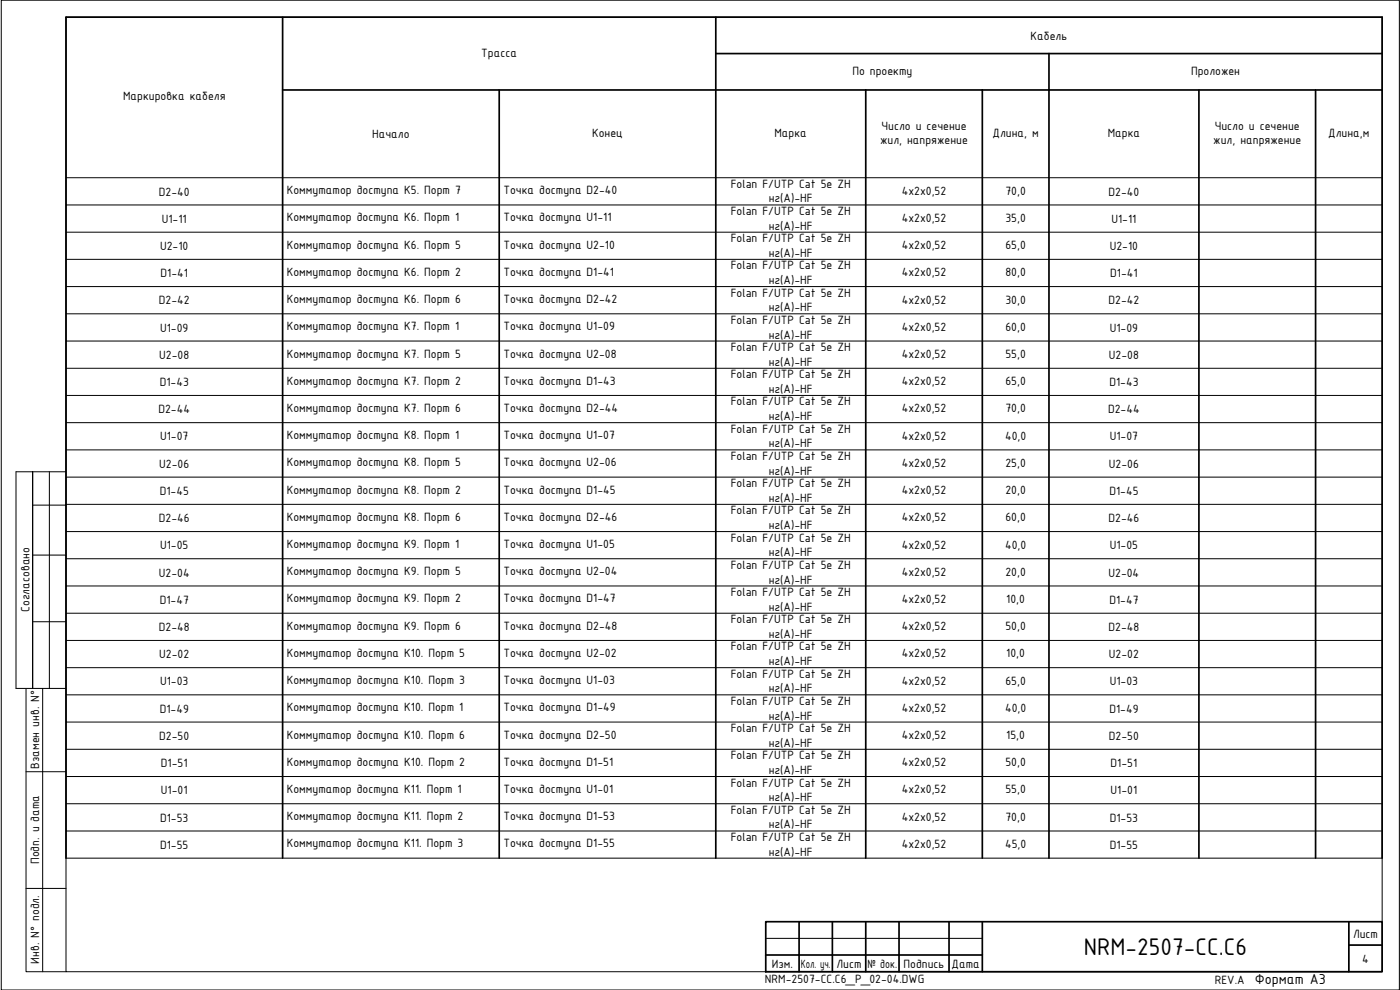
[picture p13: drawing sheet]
<svg xmlns="http://www.w3.org/2000/svg" width="420mm" height="297mm" viewBox="0 0 420 297" stroke-linecap="round" stroke-linejoin="round" font-family="sans-serif">
<defs><g id="words">
<text font-size="7.8" x="325.3" y="286.5">NRM-2507-CC.C6</text>
<text font-size="4.7" x="376.6" y="295.1">Формат А3</text>
<g font-size="3.9">
<text x="309.3" y="11.9">Кабель</text>
<text x="144.4" y="17">Трасса</text>
<text x="255.8" y="22.4">По проекту</text>
<text x="357.4" y="22.4">Проложен</text>
<text x="36.9" y="30.1">Маркировка кабеля</text>
<text x="111.7" y="41.4">Начало</text>
<text x="177.7" y="41.2">Конец</text>
<text x="232.4" y="41">Марка</text>
<text x="264.6" y="39">Число и сечение</text>
<text x="297.9" y="41.2">Длина, м</text>
<text x="332.4" y="41">Марка</text>
<text x="364.6" y="39">Число и сечение</text>
<text x="398.6" y="41.2">Длина,м</text>
<text x="264.1" y="43.1">жил, напряжение</text>
<text x="364.1" y="43.1">жил, напряжение</text>
<text x="47.7" y="58.7">D2-40</text>
<text x="86.1" y="58.3">Коммутатор доступа К5. Порт 7</text>
<text x="151.1" y="58.3">Точка доступа D2-40</text>
<text x="219.3" y="56.3">Folan F/UTP Cat 5e ZH</text>
<text x="270.6" y="58.4">4х2х0,52</text>
<text x="301.8" y="58.4">70,0</text>
<text x="332.7" y="58.7">D2-40</text>
<text x="219.3" y="64.5">Folan F/UTP Cat 5e ZH</text>
<text x="230.7" y="60.7">нг(А)-HF</text>
<text x="48.6" y="66.8">U1-11</text>
<text x="86.1" y="66.4">Коммутатор доступа К6. Порт 1</text>
<text x="151.1" y="66.4">Точка доступа U1-11</text>
<text x="230.7" y="68.9">нг(А)-HF</text>
<text x="270.6" y="66.6">4х2х0,52</text>
<text x="301.8" y="66.6">35,0</text>
<text x="333.6" y="66.8">U1-11</text>
<text x="48" y="75">U2-10</text>
<text x="86.1" y="74.6">Коммутатор доступа К6. Порт 5</text>
<text x="151.1" y="74.6">Точка доступа U2-10</text>
<text x="219.3" y="72.7">Folan F/UTP Cat 5e ZH</text>
<text x="230.7" y="77.1">нг(А)-HF</text>
<text x="270.6" y="74.7">4х2х0,52</text>
<text x="301.8" y="74.7">65,0</text>
<text x="333.1" y="75">U2-10</text>
<text x="48.2" y="83.1">D1-41</text>
<text x="86.1" y="82.8">Коммутатор доступа К6. Порт 2</text>
<text x="151.1" y="82.8">Точка доступа D1-41</text>
<text x="219.3" y="80.8">Folan F/UTP Cat 5e ZH</text>
<text x="270.6" y="82.9">4х2х0,52</text>
<text x="301.8" y="82.9">80,0</text>
<text x="333.2" y="83.1">D1-41</text>
<text x="219.3" y="89">Folan F/UTP Cat 5e ZH</text>
<text x="230.7" y="85.2">нг(А)-HF</text>
<text x="47.7" y="91.3">D2-42</text>
<text x="86.1" y="90.9">Коммутатор доступа К6. Порт 6</text>
<text x="151.1" y="90.9">Точка доступа D2-42</text>
<text x="230.7" y="93.4">нг(А)-HF</text>
<text x="270.6" y="91.1">4х2х0,52</text>
<text x="301.8" y="91.1">30,0</text>
<text x="332.7" y="91.3">D2-42</text>
<text x="48" y="99.5">U1-09</text>
<text x="86.1" y="99.1">Коммутатор доступа К7. Порт 1</text>
<text x="151.1" y="99.1">Точка доступа U1-09</text>
<text x="219.3" y="97.2">Folan F/UTP Cat 5e ZH</text>
<text x="230.7" y="101.6">нг(А)-HF</text>
<text x="270.6" y="99.2">4х2х0,52</text>
<text x="301.8" y="99.2">60,0</text>
<text x="333.1" y="99.5">U1-09</text>
<text x="47.8" y="107.7">U2-08</text>
<text x="86.1" y="107.3">Коммутатор доступа К7. Порт 5</text>
<text x="151.1" y="107.3">Точка доступа U2-08</text>
<text x="219.3" y="105.3">Folan F/UTP Cat 5e ZH</text>
<text x="270.6" y="107.4">4х2х0,52</text>
<text x="301.8" y="107.4">55,0</text>
<text x="332.8" y="107.7">U2-08</text>
<text x="219.3" y="113.5">Folan F/UTP Cat 5e ZH</text>
<text x="230.7" y="109.7">нг(А)-HF</text>
<text x="47.9" y="115.8">D1-43</text>
<text x="86.1" y="115.5">Коммутатор доступа К7. Порт 2</text>
<text x="151.1" y="115.5">Точка доступа D1-43</text>
<text x="230.7" y="117.9">нг(А)-HF</text>
<text x="270.6" y="115.6">4х2х0,52</text>
<text x="301.8" y="115.6">65,0</text>
<text x="332.9" y="115.8">D1-43</text>
<text x="47.6" y="124">D2-44</text>
<text x="86.1" y="123.6">Коммутатор доступа К7. Порт 6</text>
<text x="151.1" y="123.6">Точка доступа D2-44</text>
<text x="219.3" y="121.7">Folan F/UTP Cat 5e ZH</text>
<text x="270.6" y="123.7">4х2х0,52</text>
<text x="301.8" y="123.7">70,0</text>
<text x="332.6" y="124">D2-44</text>
<text x="86.1" y="131.8">Коммутатор доступа К8. Порт 1</text>
<text x="151.1" y="131.8">Точка доступа U1-07</text>
<text x="219.3" y="129.8">Folan F/UTP Cat 5e ZH</text>
<text x="230.7" y="126.1">нг(А)-HF</text>
<text x="270.6" y="131.9">4х2х0,52</text>
<text x="301.6" y="131.9">40,0</text>
<text x="48" y="132.2">U1-07</text>
<text x="219.3" y="138">Folan F/UTP Cat 5e ZH</text>
<text x="230.7" y="134.2">нг(А)-HF</text>
<text x="333.1" y="132.2">U1-07</text>
<text x="47.8" y="140.3">U2-06</text>
<text x="86.1" y="139.9">Коммутатор доступа К8. Порт 5</text>
<text x="151.1" y="139.9">Точка доступа U2-06</text>
<text x="230.7" y="142.4">нг(А)-HF</text>
<text x="270.6" y="140.1">4х2х0,52</text>
<text x="301.8" y="140.1">25,0</text>
<text x="332.8" y="140.3">U2-06</text>
<text x="47.9" y="148.5">D1-45</text>
<text x="86.1" y="148.1">Коммутатор доступа К8. Порт 2</text>
<text x="151.1" y="148.1">Точка доступа D1-45</text>
<text x="219.3" y="146.2">Folan F/UTP Cat 5e ZH</text>
<text x="270.6" y="148.2">4х2х0,52</text>
<text x="301.8" y="148.2">20,0</text>
<text x="332.9" y="148.5">D1-45</text>
<text x="219.3" y="154.3">Folan F/UTP Cat 5e ZH</text>
<text x="230.7" y="150.6">нг(А)-HF</text>
<text x="47.7" y="156.7">D2-46</text>
<text x="86.1" y="156.3">Коммутатор доступа К8. Порт 6</text>
<text x="151.1" y="156.3">Точка доступа D2-46</text>
<text x="230.7" y="158.7">нг(А)-HF</text>
<text x="270.6" y="156.4">4х2х0,52</text>
<text x="301.8" y="156.4">60,0</text>
<text x="332.7" y="156.7">D2-46</text>
<text x="48" y="164.8">U1-05</text>
<text x="86.1" y="164.5">Коммутатор доступа К9. Порт 1</text>
<text x="151.1" y="164.5">Точка доступа U1-05</text>
<text x="219.3" y="162.5">Folan F/UTP Cat 5e ZH</text>
<text x="230.7" y="166.9">нг(А)-HF</text>
<text x="270.6" y="164.6">4х2х0,52</text>
<text x="301.6" y="164.6">40,0</text>
<text x="333.1" y="164.8">U1-05</text>
<text x="47.7" y="173">U2-04</text>
<text x="86.1" y="172.6">Коммутатор доступа К9. Порт 5</text>
<text x="151.1" y="172.6">Точка доступа U2-04</text>
<text x="219.3" y="170.7">Folan F/UTP Cat 5e ZH</text>
<text x="270.6" y="172.7">4х2х0,52</text>
<text x="301.8" y="172.7">20,0</text>
<text x="332.7" y="173">U2-04</text>
<text x="219.3" y="178.8">Folan F/UTP Cat 5e ZH</text>
<text x="230.7" y="175.1">нг(А)-HF</text>
<text x="8.8" y="183.6" transform="rotate(-90 8.8 183.6)">Согласовано</text>
<text x="47.9" y="181.2">D1-47</text>
<text x="86.1" y="180.8">Коммутатор доступа К9. Порт 2</text>
<text x="151.1" y="180.8">Точка доступа D1-47</text>
<text x="230.7" y="183.2">нг(А)-HF</text>
<text x="270.6" y="180.9">4х2х0,52</text>
<text x="302" y="180.9">10,0</text>
<text x="332.9" y="181.2">D1-47</text>
<text x="47.7" y="189.3">D2-48</text>
<text x="86.1" y="188.9">Коммутатор доступа К9. Порт 6</text>
<text x="151.1" y="188.9">Точка доступа D2-48</text>
<text x="219.3" y="187">Folan F/UTP Cat 5e ZH</text>
<text x="230.7" y="191.4">нг(А)-HF</text>
<text x="270.6" y="189.1">4х2х0,52</text>
<text x="301.8" y="189.1">50,0</text>
<text x="332.7" y="189.3">D2-48</text>
<text x="47.8" y="197.5">U2-02</text>
<text x="86.1" y="197.1">Коммутатор доступа К10. Порт 5</text>
<text x="151.1" y="197.1">Точка доступа U2-02</text>
<text x="219.3" y="195.2">Folan F/UTP Cat 5e ZH</text>
<text x="270.6" y="197.2">4х2х0,52</text>
<text x="302" y="197.2">10,0</text>
<text x="332.8" y="197.5">U2-02</text>
<text x="219.3" y="203.3">Folan F/UTP Cat 5e ZH</text>
<text x="230.7" y="199.6">нг(А)-HF</text>
<text x="48" y="205.7">U1-03</text>
<text x="86.1" y="205.3">Коммутатор доступа К10. Порт 3</text>
<text x="151.1" y="205.3">Точка доступа U1-03</text>
<text x="230.7" y="207.7">нг(А)-HF</text>
<text x="270.6" y="205.4">4х2х0,52</text>
<text x="301.8" y="205.4">65,0</text>
<text x="333.1" y="205.7">U1-03</text>
<text x="47.9" y="213.8">D1-49</text>
<text x="86.1" y="213.5">Коммутатор доступа К10. Порт 1</text>
<text x="151.1" y="213.5">Точка доступа D1-49</text>
<text x="219.3" y="211.5">Folan F/UTP Cat 5e ZH</text>
<text x="230.7" y="215.9">нг(А)-HF</text>
<text x="270.6" y="213.6">4х2х0,52</text>
<text x="301.6" y="213.6">40,0</text>
<text x="332.9" y="213.8">D1-49</text>
<text x="47.8" y="222">D2-50</text>
<text x="86.1" y="221.6">Коммутатор доступа К10. Порт 6</text>
<text x="151.1" y="221.6">Точка доступа D2-50</text>
<text x="219.3" y="219.7">Folan F/UTP Cat 5e ZH</text>
<text x="270.6" y="221.7">4х2х0,52</text>
<text x="302" y="221.7">15,0</text>
<text x="332.8" y="222">D2-50</text>
<text x="219.3" y="227.8">Folan F/UTP Cat 5e ZH</text>
<text x="230.7" y="224.1">нг(А)-HF</text>
<text x="11.8" y="230.7" transform="rotate(-90 11.8 230.7)">Взамен инв. N°</text>
<text x="48.3" y="230.2">D1-51</text>
<text x="86.1" y="229.8">Коммутатор доступа К10. Порт 2</text>
<text x="151.1" y="229.8">Точка доступа D1-51</text>
<text x="230.7" y="232.2">нг(А)-HF</text>
<text x="270.6" y="229.9">4х2х0,52</text>
<text x="301.8" y="229.9">50,0</text>
<text x="333.3" y="230.2">D1-51</text>
<text x="48.3" y="238.3">U1-01</text>
<text x="86.1" y="237.9">Коммутатор доступа К11. Порт 1</text>
<text x="151.1" y="237.9">Точка доступа U1-01</text>
<text x="219.3" y="236">Folan F/UTP Cat 5e ZH</text>
<text x="270.6" y="238.1">4х2х0,52</text>
<text x="301.8" y="238.1">55,0</text>
<text x="333.3" y="238.3">U1-01</text>
<text x="219.3" y="244.1">Folan F/UTP Cat 5e ZH</text>
<text x="230.7" y="240.4">нг(А)-HF</text>
<text x="48" y="246.5">D1-53</text>
<text x="86.1" y="246.1">Коммутатор доступа К11. Порт 2</text>
<text x="151.1" y="246.1">Точка доступа D1-53</text>
<text x="230.7" y="248.6">нг(А)-HF</text>
<text x="270.6" y="246.2">4х2х0,52</text>
<text x="301.8" y="246.2">70,0</text>
<text x="333.1" y="246.5">D1-53</text>
<text x="48" y="254.6">D1-55</text>
<text x="86.1" y="254.3">Коммутатор доступа К11. Порт 3</text>
<text x="151.1" y="254.3">Точка доступа D1-55</text>
<text x="219.3" y="252.3">Folan F/UTP Cat 5e ZH</text>
<text x="230.7" y="256.7">нг(А)-HF</text>
<text x="270.6" y="254.4">4х2х0,52</text>
<text x="301.6" y="254.4">45,0</text>
<text x="333.1" y="254.6">D1-55</text>
<text x="11.8" y="259.3" transform="rotate(-90 11.8 259.3)">Подп. и дата</text>
<text x="406.1" y="281.3">Лист</text>
<text x="11.8" y="289.1" transform="rotate(-90 11.8 289.1)">Инв. N° подл.</text>
<text x="231.6" y="290.3">Изм.</text>
<text x="240.3" y="290.3">Кол. уч.</text>
<text x="251.1" y="290.3">Лист</text>
<text x="260.3" y="290.3">№ док.</text>
<text x="271.2" y="290.3">Подпись</text>
<text x="285.6" y="290.3">Дата</text>
<text x="408.8" y="288.8">4</text>
<text x="229.6" y="294.9">NRM-2507-CC.С6_Р_02-04.DWG</text>
<text x="364.6" y="295.3">REV.А</text>
</g>
</g></defs>
<path d="M84.8 5.2v252.3M214.8 5.2v252.3M214.8 16.1h200M314.8 16.1v241.4M84.8 27h330M149.8 27v230.5M259.8 27v230.5M294.8 27v230.5M359.8 27v230.5M394.8 27v230.5M19.8 257.5v-252.3h395v252.3" fill="none" stroke="#000" stroke-width=".51"/>
<g fill="none" stroke="#000" stroke-width=".3">
<path d="M19.8 53.3h395M19.8 61.5h395M19.8 69.7h395M19.8 77.8h395M19.8 86h395M19.8 94.2h395M19.8 102.3h395M19.8 110.5h395M19.8 118.6h395M19.8 126.8h395M19.8 135h395M19.8 143.2h395"/>
<path d="M19.8 151.3h395M19.8 159.5h395M19.8 167.6h395M19.8 175.8h395M19.8 184h395M19.8 192.2h395M19.8 200.3h395M19.8 208.5h395M19.8 216.6h395M19.8 224.8h395M19.8 233h395M19.8 241.2h395"/>
<path d="M19.8 249.3h395M19.8 257.5h395"/>
</g>
<!-- layer: 0 -->
<path d="M229.8 276.5h185v15.1h-185zM239.8 276.5v15.1M249.8 276.5v15.1M259.8 276.5v15.1M269.8 276.5v15.1M284.8 276.5v15.1M294.8 276.5v15.1M404.8 276.5v15.1M229.8 286.5h65M404.8 283.6h10" fill="none" stroke="#000" stroke-width=".51"/>
<!-- layer: Constr-Text -->
<path d="M229.8 281.5h65" fill="none" stroke="#000" stroke-width=".3"/>
<!-- layer: 0 -->
<path d="M.4 .1h419.6v296.9h-419.6zM19.8 5.2h395v286.4h-395zM9.8 151.6h10M14.8 141.5v65.1M19.8 141.5h-15v65.1h15M9.8 166.5h10M9.8 186.5h10M7.8 206.6v85h12M9.8 206.6v-65.1v65.1M12.8 206.6v85M7.8 231.5h12M7.8 266.6h12" fill="none" stroke="#000" stroke-width=".3"/>
<use href="#words"/>
</svg>
